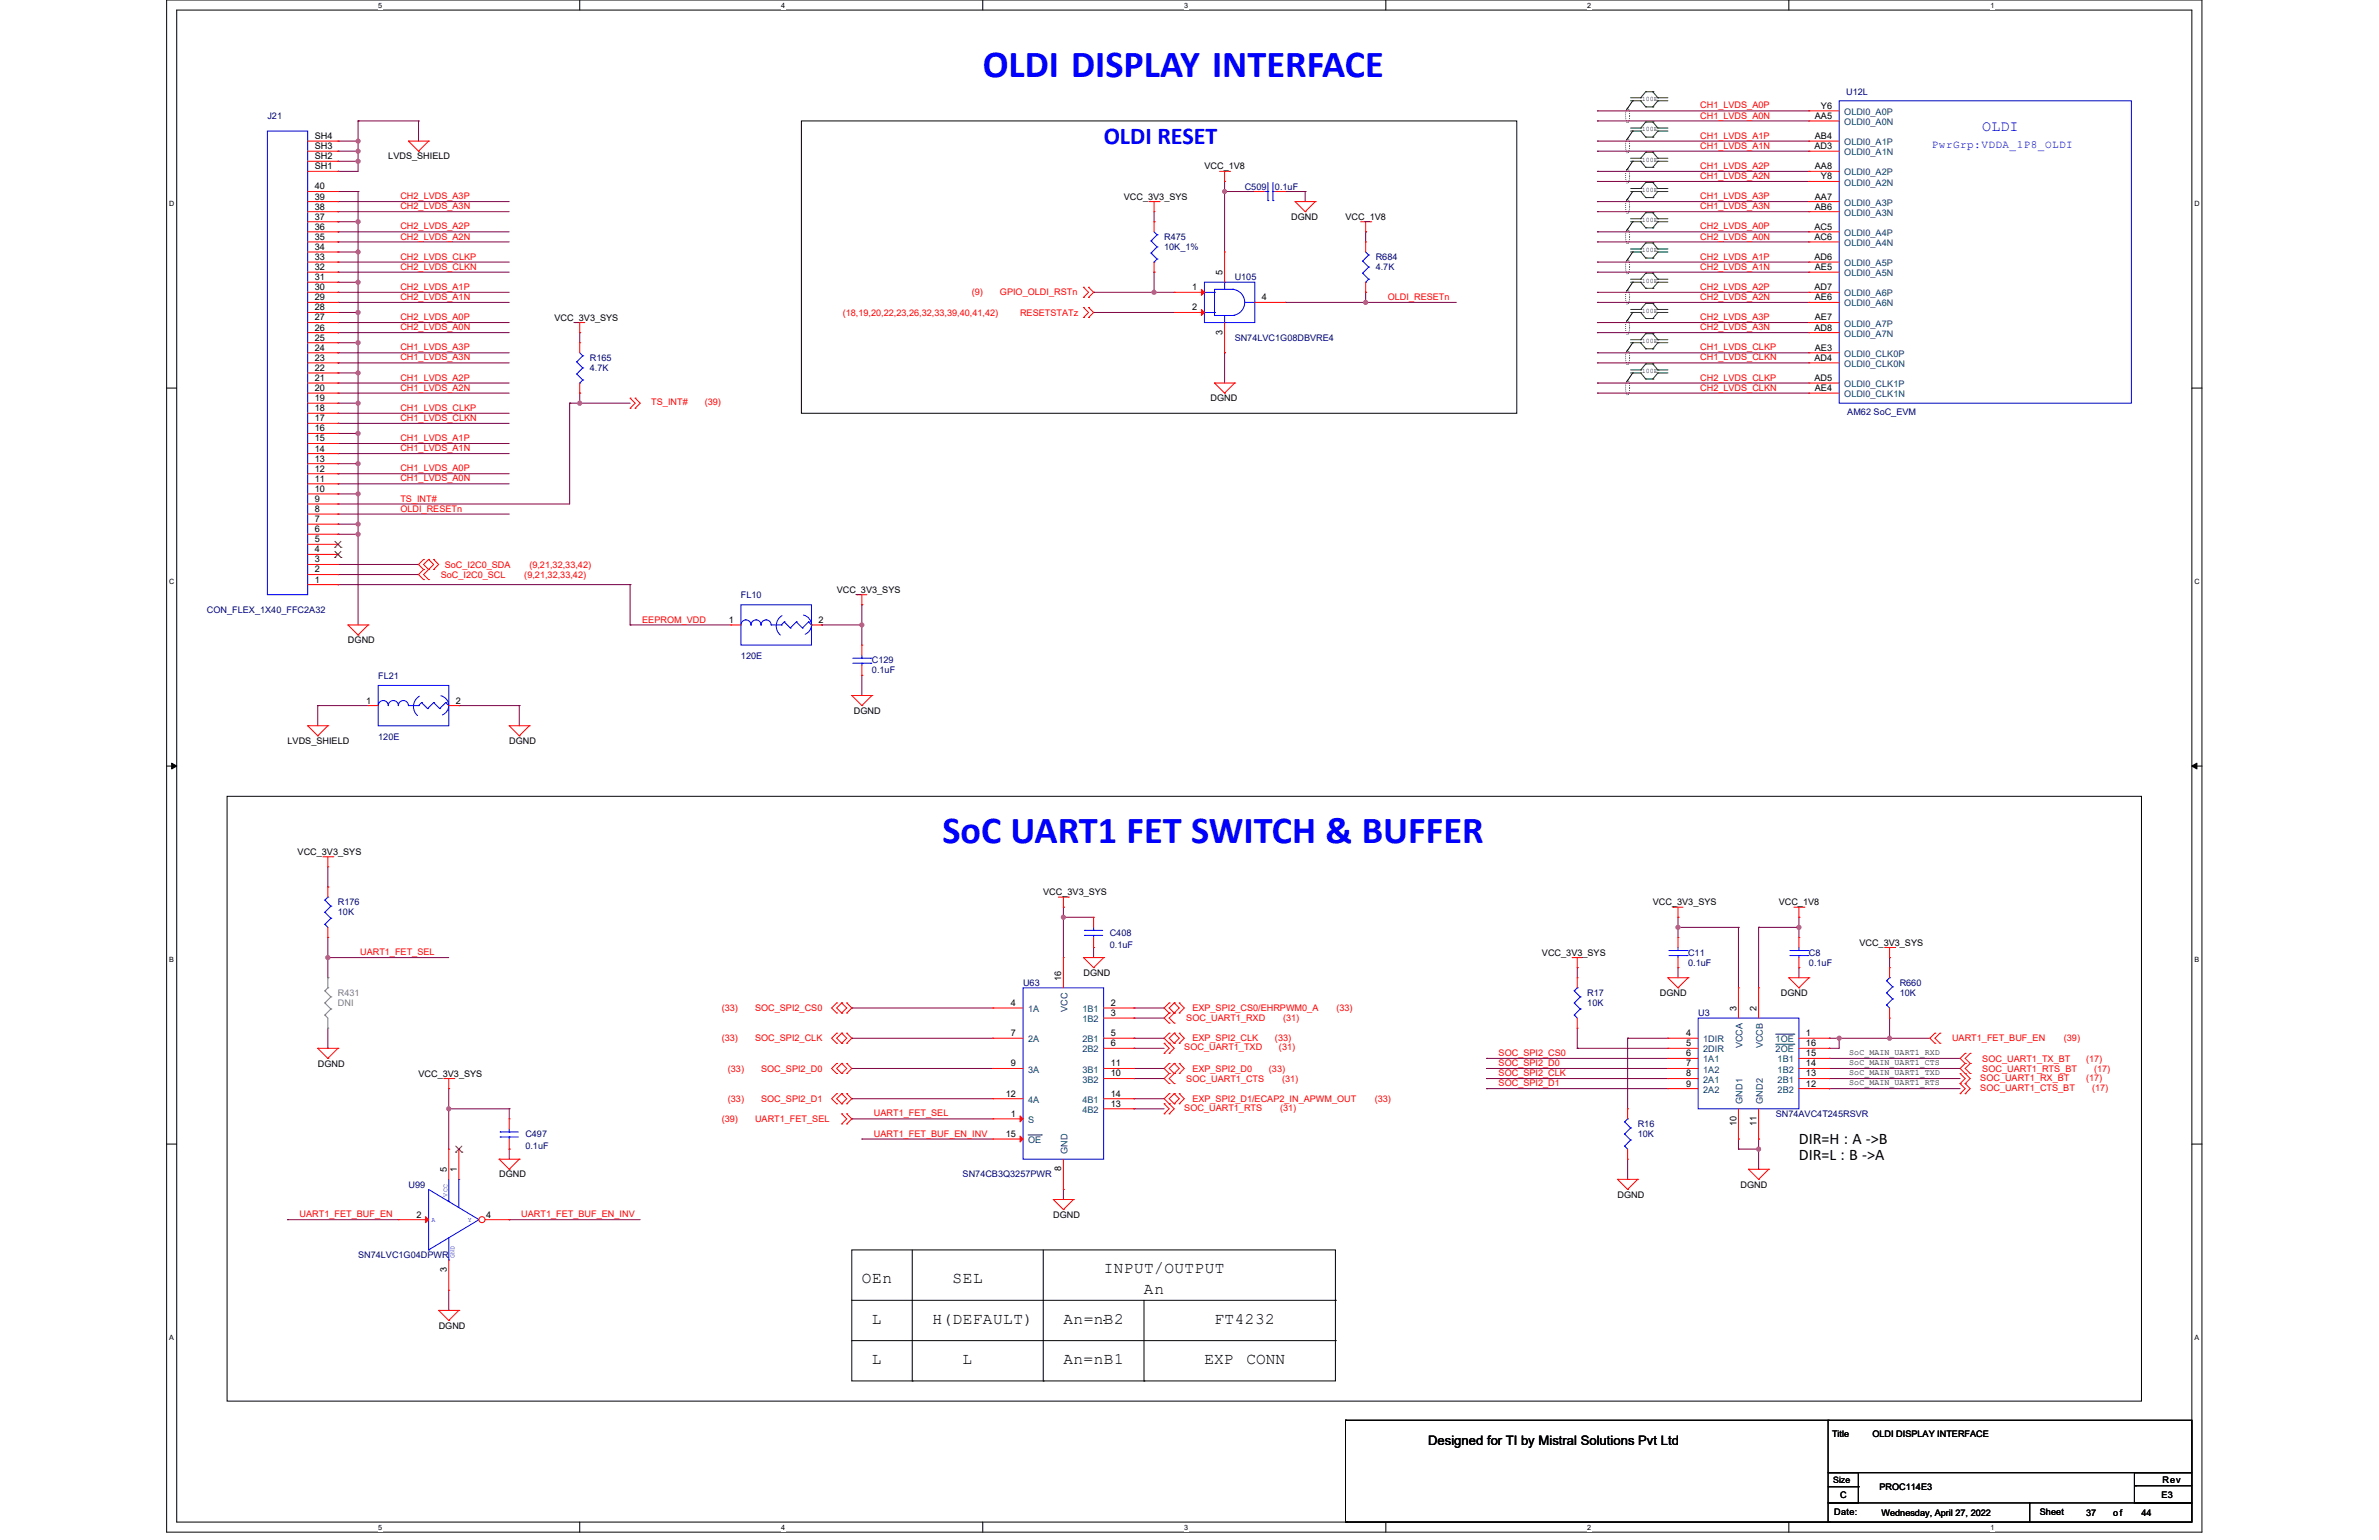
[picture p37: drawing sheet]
<svg xmlns="http://www.w3.org/2000/svg" width="432mm" height="279mm" viewBox="0 0 432 279" stroke-linecap="round" stroke-linejoin="round" font-family="sans-serif">
<defs><g id="words">
<g font-size="6.9" fill="#00f">
<text x="178.4" y="13.9">OLDI DISPLAY INTERFACE</text>
<text x="171.1" y="152.9">SoC UART1 FET SWITCH &amp; BUFFER</text>
</g>
<text font-size="4.4" fill="#00f" x="200.3" y="26.1">OLDI RESET</text>
<g font-size="2.9">
<text x="326.5" y="207.6">DIR=H : A -&gt;B</text>
<text x="326.5" y="210.5">DIR=L : B -&gt;A</text>
<text x="156.4" y="232.9">OEn</text>
<text x="172.9" y="232.9">SEL</text>
<text x="200.3" y="231">INPUT/OUTPUT</text>
<text x="207.6" y="234.7">An</text>
<text x="158.3" y="240.2">L</text>
<text x="169.2" y="240.2">H(DEFAULT)</text>
<text x="193" y="240.2">An=nB2</text>
<text x="220.4" y="240.2">FT4232</text>
<text x="158.3" y="247.5">L</text>
<text x="174.7" y="247.5">L</text>
<text x="193" y="247.5">An=nB1</text>
<text x="218.6" y="247.5">EXP</text>
<text x="226.2" y="247.5">CONN</text>
</g>
<text font-size="2.7" fill="#00f" x="359.8" y="23.7">OLDI</text>
<text font-size="2.4" x="259.2" y="262.2">Designed for TI by Mistral Solutions Pvt Ltd</text>
<text font-size="2" fill="#00f" x="350.7" y="26.9">PwrGrp:VDDA_1P8_OLDI</text>
<g font-size="1.6" fill="#000080">
<text x="335.1" y="17.2">U12L</text>
<text x="48.5" y="21.6">J21</text>
<text x="225.9" y="34.4">C509</text>
<text x="231.4" y="34.4">0.1uF</text>
<text x="211.3" y="43.5">R475</text>
<text x="211.3" y="45.4">10K_1%</text>
<text x="249.7" y="47.2">R684</text>
<text x="224.1" y="50.9">U105</text>
<text x="249.7" y="49">4.7K</text>
<text x="107.1" y="65.5">R165</text>
<text x="224.1" y="61.8">SN74LVC1G08DBVRE4</text>
<text x="107.1" y="67.3">4.7K</text>
<text x="335.3" y="75.4">AM62 SoC_EVM</text>
<text x="37.6" y="111.2">CON_FLEX_1X40_FFC2A32</text>
<text x="134.5" y="108.5">FL10</text>
<text x="134.5" y="119.6">120E</text>
<text x="68.6" y="123.1">FL21</text>
<text x="158.3" y="120.4">C129</text>
<text x="158.3" y="122.2">0.1uF</text>
<text x="68.6" y="134.3">120E</text>
<text x="61.3" y="164.2">R176</text>
<text x="61.3" y="166.1">10K</text>
<text x="201.4" y="169.7">C408</text>
<text x="201.4" y="171.9">0.1uF</text>
<text x="306.4" y="173.4">C11</text>
<text x="328.3" y="173.4">C8</text>
<text x="185.7" y="178.9">U63</text>
<text x="306.4" y="175.2">0.1uF</text>
<text x="328.3" y="175.2">0.1uF</text>
<text x="344.8" y="178.9">R660</text>
<text x="288.1" y="180.7">R17</text>
<text x="288.1" y="182.5">10K</text>
<text x="308.2" y="184.4">U3</text>
<text x="344.8" y="180.7">10K</text>
<text x="322.3" y="202.7">SN74AVC4T245RSVR</text>
<text x="95.4" y="206.3">C497</text>
<text x="95.4" y="208.5">0.1uF</text>
<text x="297.3" y="204.5">R16</text>
<text x="297.3" y="206.3">10K</text>
<text x="74.1" y="215.5">U99</text>
<text x="174.7" y="213.6">SN74CB3Q3257PWR</text>
<text x="65" y="228.3">SN74LVC1G04DPWR</text>
</g>
<g font-size="1.6" fill="#f00">
<text x="308.6" y="19.7">CH1_LVDS_A0P</text>
<text x="308.6" y="21.5">CH1_LVDS_A0N</text>
<text x="308.6" y="25.2">CH1_LVDS_A1P</text>
<text x="308.6" y="27">CH1_LVDS_A1N</text>
<text x="308.6" y="30.7">CH1_LVDS_A2P</text>
<text x="308.6" y="32.5">CH1_LVDS_A2N</text>
<text x="72.7" y="41.6">CH2_LVDS_A2P</text>
<text x="72.7" y="38">CH2_LVDS_A3N</text>
<text x="72.7" y="36.1">CH2_LVDS_A3P</text>
<text x="308.6" y="36.1">CH1_LVDS_A3P</text>
<text x="308.6" y="38">CH1_LVDS_A3N</text>
<text x="308.6" y="41.6">CH2_LVDS_A0P</text>
<text x="72.7" y="47.1">CH2_LVDS_CLKP</text>
<text x="72.7" y="43.5">CH2_LVDS_A2N</text>
<text x="308.6" y="43.5">CH2_LVDS_A0N</text>
<text x="308.6" y="47.1">CH2_LVDS_A1P</text>
<text x="72.7" y="52.6">CH2_LVDS_A1P</text>
<text x="72.7" y="48.9">CH2_LVDS_CLKN</text>
<text x="176.4" y="53.6">(9)</text>
<text x="181.5" y="53.6">GPIO_OLDI_RSTn</text>
<text x="308.6" y="48.9">CH2_LVDS_A1N</text>
<text x="308.6" y="52.6">CH2_LVDS_A2P</text>
<text x="72.7" y="54.4">CH2_LVDS_A1N</text>
<text x="72.7" y="59.9">CH2_LVDS_A0N</text>
<text x="72.7" y="58.1">CH2_LVDS_A0P</text>
<text x="153" y="57.3">(18,19,20,22,23,26,32,33,39,40,41,42)</text>
<text x="185.1" y="57.3">RESETSTATz</text>
<text x="251.9" y="54.4">OLDI_RESETn</text>
<text x="308.6" y="54.4">CH2_LVDS_A2N</text>
<text x="308.6" y="58.1">CH2_LVDS_A3P</text>
<text x="308.6" y="59.9">CH2_LVDS_A3N</text>
<text x="72.7" y="63.6">CH1_LVDS_A3P</text>
<text x="72.7" y="65.4">CH1_LVDS_A3N</text>
<text x="308.6" y="65.4">CH1_LVDS_CLKN</text>
<text x="308.6" y="63.6">CH1_LVDS_CLKP</text>
<text x="72.7" y="70.9">CH1_LVDS_A2N</text>
<text x="72.7" y="69.1">CH1_LVDS_A2P</text>
<text x="308.6" y="69.1">CH2_LVDS_CLKP</text>
<text x="308.6" y="70.9">CH2_LVDS_CLKN</text>
<text x="72.7" y="74.5">CH1_LVDS_CLKP</text>
<text x="72.7" y="76.4">CH1_LVDS_CLKN</text>
<text x="118.2" y="73.5">TS_INT#</text>
<text x="127.9" y="73.5">(39)</text>
<text x="72.7" y="81.9">CH1_LVDS_A1N</text>
<text x="72.7" y="80">CH1_LVDS_A1P</text>
<text x="72.7" y="87.4">CH1_LVDS_A0N</text>
<text x="72.7" y="85.5">CH1_LVDS_A0P</text>
<text x="72.7" y="91">TS_INT#</text>
<text x="72.7" y="92.8">OLDI_RESETn</text>
<text x="80" y="104.8">SoC_I2C0_SCL</text>
<text x="80.7" y="103">SoC_I2C0_SDA</text>
<text x="95.2" y="104.8">(9,21,32,33,42)</text>
<text x="96.1" y="103">(9,21,32,33,42)</text>
<text x="116.6" y="113">EEPROM_VDD</text>
<text x="65.4" y="173.3">UART1_FET_SEL</text>
<text x="131" y="183.5">(33)</text>
<text x="137" y="183.5">SOC_SPI2_CS0</text>
<text x="215.3" y="185.3">SOC_UART1_RXD</text>
<text x="216.4" y="183.5">EXP_SPI2_CS0/EHRPWM0_A</text>
<text x="232.9" y="185.3">(31)</text>
<text x="242.6" y="183.5">(33)</text>
<text x="131" y="188.9">(33)</text>
<text x="137" y="188.9">SOC_SPI2_CLK</text>
<text x="215" y="190.6">SOC_UART1_TXD</text>
<text x="216.4" y="188.9">EXP_SPI2_CLK</text>
<text x="231.4" y="188.9">(33)</text>
<text x="232.1" y="190.6">(31)</text>
<text x="272" y="191.6">SOC_SPI2_CS0</text>
<text x="354.3" y="188.9">UART1_FET_BUF_EN</text>
<text x="374.6" y="188.9">(39)</text>
<text x="132.1" y="194.4">(33)</text>
<text x="138.1" y="194.4">SOC_SPI2_D0</text>
<text x="215.3" y="196.3">SOC_UART1_CTS</text>
<text x="216.4" y="194.4">EXP_SPI2_D0</text>
<text x="230.3" y="194.4">(33)</text>
<text x="232.7" y="196.3">(31)</text>
<text x="272" y="197.1">SOC_SPI2_D1</text>
<text x="272" y="195.2">SOC_SPI2_CLK</text>
<text x="272" y="193.4">SOC_SPI2_D0</text>
<text x="359.4" y="196.1">SOC_UART1_RX_BT</text>
<text x="359.4" y="197.9">SOC_UART1_CTS_BT</text>
<text x="359.8" y="192.6">SOC_UART1_TX_BT</text>
<text x="359.8" y="194.4">SOC_UART1_RTS_BT</text>
<text x="378.6" y="196.1">(17)</text>
<text x="378.6" y="192.6">(17)</text>
<text x="379.7" y="197.9">(17)</text>
<text x="380.1" y="194.4">(17)</text>
<text x="131" y="203.6">(39)</text>
<text x="132.1" y="199.9">(33)</text>
<text x="137" y="203.6">UART1_FET_SEL</text>
<text x="138.1" y="199.9">SOC_SPI2_D1</text>
<text x="158.6" y="202.6">UART1_FET_SEL</text>
<text x="215" y="201.6">SOC_UART1_RTS</text>
<text x="216.4" y="199.9">EXP_SPI2_D1/ECAP2_IN_APWM_OUT</text>
<text x="232.3" y="201.6">(31)</text>
<text x="249.5" y="199.9">(33)</text>
<text x="158.6" y="206.2">UART1_FET_BUF_EN_INV</text>
<text x="54.4" y="220.9">UART1_FET_BUF_EN</text>
<text x="94.6" y="220.9">UART1_FET_BUF_EN_INV</text>
</g>
<g font-size="1.6">
<text x="329.4" y="21.6">AA5</text>
<text x="330.5" y="19.7">Y6</text>
<text x="57.1" y="28.9">SH2</text>
<text x="57.1" y="27.1">SH3</text>
<text x="57.1" y="25.2">SH4</text>
<text x="70.5" y="28.9">LVDS_SHIELD</text>
<text x="329.3" y="27.1">AD3</text>
<text x="329.4" y="25.2">AB4</text>
<text x="57.1" y="34.4">40</text>
<text x="57.1" y="30.7">SH1</text>
<text x="218.6" y="30.7">VCC_1V8</text>
<text x="329.4" y="30.7">AA8</text>
<text x="330.5" y="32.5">Y8</text>
<text x="57.1" y="41.7">36</text>
<text x="57.1" y="39.9">37</text>
<text x="57.1" y="38">38</text>
<text x="57.1" y="36.2">39</text>
<text x="204" y="36.2">VCC_3V3_SYS</text>
<text x="234.3" y="39.9">DGND</text>
<text x="244.2" y="39.9">VCC_1V8</text>
<text x="329.3" y="41.7">AC5</text>
<text x="329.4" y="36.2">AA7</text>
<text x="329.4" y="38">AB6</text>
<text x="57.1" y="47.2">33</text>
<text x="57.1" y="45.3">34</text>
<text x="57.1" y="43.5">35</text>
<text x="329.3" y="47.2">AD6</text>
<text x="329.3" y="43.5">AC6</text>
<text x="57.1" y="52.7">30</text>
<text x="57.1" y="50.8">31</text>
<text x="57.1" y="49">32</text>
<text x="216.4" y="52.7">1</text>
<text x="221.9" y="49.9" transform="rotate(-90 221.9 49.9)">5</text>
<text x="329.3" y="52.7">AD7</text>
<text x="329.4" y="49">AE5</text>
<text x="57.1" y="60">26</text>
<text x="57.1" y="58.1">27</text>
<text x="57.1" y="56.3">28</text>
<text x="57.1" y="54.5">29</text>
<text x="100.7" y="58.2">VCC_3V3_SYS</text>
<text x="216.4" y="56.3">2</text>
<text x="229" y="54.5">4</text>
<text x="329.3" y="60">AD8</text>
<text x="329.4" y="54.5">AE6</text>
<text x="329.4" y="58.1">AE7</text>
<text x="57.1" y="65.5">23</text>
<text x="57.1" y="63.6">24</text>
<text x="57.1" y="61.8">25</text>
<text x="221.9" y="60.7" transform="rotate(-90 221.9 60.7)">3</text>
<text x="329.3" y="65.5">AD4</text>
<text x="329.4" y="63.6">AE3</text>
<text x="57.1" y="70.9">20</text>
<text x="57.1" y="69.1">21</text>
<text x="57.1" y="67.3">22</text>
<text x="329.3" y="69.1">AD5</text>
<text x="329.4" y="70.9">AE4</text>
<text x="57.1" y="76.4">17</text>
<text x="57.1" y="74.6">18</text>
<text x="57.1" y="72.8">19</text>
<text x="219.7" y="72.8">DGND</text>
<text x="57.1" y="83.8">13</text>
<text x="57.1" y="81.9">14</text>
<text x="57.1" y="80.1">15</text>
<text x="57.1" y="78.3">16</text>
<text x="57.1" y="89.2">10</text>
<text x="57.1" y="87.4">11</text>
<text x="57.1" y="85.6">12</text>
<text x="57.1" y="94.7">7</text>
<text x="57.1" y="92.9">8</text>
<text x="57.1" y="91.1">9</text>
<text x="57.1" y="100.2">4</text>
<text x="57.1" y="98.4">5</text>
<text x="57.1" y="96.6">6</text>
<text x="57.1" y="105.7">1</text>
<text x="57.1" y="103.9">2</text>
<text x="57.1" y="102">3</text>
<text x="151.9" y="107.6">VCC_3V3_SYS</text>
<text x="132.3" y="113">1</text>
<text x="148.6" y="113">2</text>
<text x="63.2" y="116.7">DGND</text>
<text x="66.4" y="127.6">1</text>
<text x="82.7" y="127.6">2</text>
<text x="155" y="129.5">DGND</text>
<text x="52.2" y="135">LVDS_SHIELD</text>
<text x="92.4" y="135">DGND</text>
<text x="54" y="155.1">VCC_3V3_SYS</text>
<text x="189.4" y="162.4">VCC_3V3_SYS</text>
<text x="300" y="164.2">VCC_3V3_SYS</text>
<text x="322.9" y="164.2">VCC_1V8</text>
<text x="279.9" y="173.4">VCC_3V3_SYS</text>
<text x="337.5" y="171.6">VCC_3V3_SYS</text>
<text x="192.6" y="177.9" transform="rotate(-90 192.6 177.9)">16</text>
<text x="196.7" y="177.1">DGND</text>
<text x="183.5" y="182.5">4</text>
<text x="201.6" y="182.5">2</text>
<text x="201.6" y="184.3">3</text>
<text x="301.3" y="180.7">DGND</text>
<text x="315.2" y="183.4" transform="rotate(-90 315.2 183.4)">3</text>
<text x="318.8" y="183.4" transform="rotate(-90 318.8 183.4)">2</text>
<text x="323.2" y="180.7">DGND</text>
<text x="183.5" y="188">7</text>
<text x="201.6" y="188">5</text>
<text x="201.6" y="189.8">6</text>
<text x="306" y="188">4</text>
<text x="306" y="189.8">5</text>
<text x="306" y="191.6">6</text>
<text x="327.8" y="188">1</text>
<text x="327.8" y="189.8">16</text>
<text x="327.8" y="191.6">15</text>
<text x="57.7" y="193.5">DGND</text>
<text x="76" y="195.3">VCC_3V3_SYS</text>
<text x="183.5" y="193.5">9</text>
<text x="201.6" y="193.5">11</text>
<text x="201.6" y="195.3">10</text>
<text x="306" y="193.5">7</text>
<text x="306" y="195.3">8</text>
<text x="306" y="197.1">9</text>
<text x="327.8" y="193.5">14</text>
<text x="327.8" y="195.3">13</text>
<text x="327.8" y="197.1">12</text>
<text x="182.6" y="199">12</text>
<text x="183.5" y="202.6">1</text>
<text x="201.6" y="199">14</text>
<text x="201.6" y="200.8">13</text>
<text x="182.6" y="206.3">15</text>
<text x="315.2" y="204.3" transform="rotate(-90 315.2 204.3)">10</text>
<text x="318.8" y="204.3" transform="rotate(-90 318.8 204.3)">11</text>
<text x="81.1" y="212.7" transform="rotate(-90 81.1 212.7)">5</text>
<text x="82.9" y="212.7" transform="rotate(-90 82.9 212.7)">1</text>
<text x="90.6" y="213.6">DGND</text>
<text x="192.6" y="212.5" transform="rotate(-90 192.6 212.5)">8</text>
<text x="315.9" y="215.5">DGND</text>
<text x="75.6" y="220.9">2</text>
<text x="88.2" y="220.9">4</text>
<text x="191.2" y="220.9">DGND</text>
<text x="293.6" y="217.3">DGND</text>
<text x="81.1" y="230.8" transform="rotate(-90 81.1 230.8)">3</text>
<text x="79.6" y="241.1">DGND</text>
<text x="332.5" y="260.6">Title</text>
<text x="339.9" y="260.6">OLDI DISPLAY INTERFACE</text>
<text x="332.7" y="269">Size</text>
<text x="392.5" y="269">Rev</text>
<text x="332.9" y="274.9">Date:</text>
<text x="334" y="271.8">C</text>
<text x="341.1" y="270.3">PROC114E3</text>
<text x="341.5" y="275.1">Wednesday, April 27, 2022</text>
<text x="370.2" y="274.9">Sheet</text>
<text x="378.6" y="275.1">37</text>
<text x="383.6" y="275.1">of</text>
<text x="388.7" y="275.1">44</text>
<text x="392.3" y="271.8">E3</text>
</g>
<g font-size="1.6" fill="#004080">
<text x="334.7" y="20.9">OLDI0_A0P</text>
<text x="334.7" y="22.7">OLDI0_A0N</text>
<text x="334.7" y="26.3">OLDI0_A1P</text>
<text x="334.7" y="28.2">OLDI0_A1N</text>
<text x="334.7" y="33.7">OLDI0_A2N</text>
<text x="334.7" y="31.8">OLDI0_A2P</text>
<text x="334.7" y="37.3">OLDI0_A3P</text>
<text x="334.7" y="39.1">OLDI0_A3N</text>
<text x="334.7" y="42.8">OLDI0_A4P</text>
<text x="334.7" y="44.6">OLDI0_A4N</text>
<text x="334.7" y="48.3">OLDI0_A5P</text>
<text x="334.7" y="53.8">OLDI0_A6P</text>
<text x="334.7" y="50.1">OLDI0_A5N</text>
<text x="334.7" y="55.6">OLDI0_A6N</text>
<text x="334.7" y="59.3">OLDI0_A7P</text>
<text x="334.7" y="61.1">OLDI0_A7N</text>
<text x="334.7" y="64.8">OLDI0_CLK0P</text>
<text x="334.7" y="66.6">OLDI0_CLK0N</text>
<text x="334.7" y="70.2">OLDI0_CLK1P</text>
<text x="334.7" y="72.1">OLDI0_CLK1N</text>
<text x="186.6" y="183.6">1A</text>
<text x="193.8" y="183.6" transform="rotate(-90 193.8 183.6)">VCC</text>
<text x="196.5" y="183.6">1B1</text>
<text x="196.5" y="185.5">1B2</text>
<text x="186.6" y="189.1">2A</text>
<text x="196.5" y="189.1">2B1</text>
<text x="196.5" y="190.9">2B2</text>
<text x="309.1" y="189.1">1DIR</text>
<text x="309.1" y="190.9">2DIR</text>
<text x="316.3" y="190.2" transform="rotate(-90 316.3 190.2)">VCCA</text>
<text x="320" y="190.2" transform="rotate(-90 320 190.2)">VCCB</text>
<text x="322.3" y="189.1">1OE</text>
<text x="322.3" y="190.9">2OE</text>
<text x="186.6" y="194.6">3A</text>
<text x="196.5" y="194.6">3B1</text>
<text x="196.5" y="196.4">3B2</text>
<text x="309.1" y="192.8">1A1</text>
<text x="309.1" y="194.6">1A2</text>
<text x="309.1" y="196.4">2A1</text>
<text x="322.7" y="192.8">1B1</text>
<text x="322.7" y="194.6">1B2</text>
<text x="322.7" y="196.4">2B1</text>
<text x="186.6" y="203.7">S</text>
<text x="186.6" y="200.1">4A</text>
<text x="196.5" y="200.1">4B1</text>
<text x="196.5" y="201.9">4B2</text>
<text x="309.1" y="198.3">2A2</text>
<text x="316.3" y="200.3" transform="rotate(-90 316.3 200.3)">GND1</text>
<text x="320" y="200.3" transform="rotate(-90 320 200.3)">GND2</text>
<text x="322.7" y="198.3">2B2</text>
<text x="186.6" y="207.4">OE</text>
<text x="193.8" y="209.4" transform="rotate(-90 193.8 209.4)">GND</text>
</g>
<g font-size="1.6" fill="#808080">
<text x="61.3" y="180.7">R431</text>
<text x="61.3" y="182.5">DNI</text>
</g>
<g font-size="1.5">
<text x="335.7" y="191.4">SoC_MAIN_UART1_RXD</text>
<text x="335.7" y="195.1">SoC_MAIN_UART1_TXD</text>
<text x="335.7" y="193.2">SoC_MAIN_UART1_CTS</text>
<text x="335.7" y="196.9">SoC_MAIN_UART1_RTS</text>
</g>
<g font-size="1.3">
<text x="68.6" y="1.4">5</text>
<text x="141.8" y="1.4">4</text>
<text x="215" y="1.4">3</text>
<text x="288.1" y="1.4">2</text>
<text x="361.3" y="1.4">1</text>
<text x="30.7" y="37.3">D</text>
<text x="398.3" y="37.3">D</text>
<text x="30.7" y="105.9">C</text>
<text x="398.3" y="105.9">C</text>
<text x="30.7" y="174.5">B</text>
<text x="398.3" y="174.5">B</text>
<text x="30.7" y="243">A</text>
<text x="398.3" y="243">A</text>
<text x="68.6" y="277.5">5</text>
<text x="141.8" y="277.5">4</text>
<text x="215" y="277.5">3</text>
<text x="288.1" y="277.5">2</text>
<text x="361.3" y="277.5">1</text>
</g>
<g font-size="1.2">
<text x="298" y="18.4">100E</text>
<text x="298" y="23.8">100E</text>
<text x="298" y="29.3">100E</text>
<text x="298" y="34.8">100E</text>
<text x="298" y="40.3">100E</text>
<text x="298" y="45.8">100E</text>
<text x="298" y="51.3">100E</text>
<text x="298" y="56.8">100E</text>
<text x="298" y="62.2">100E</text>
<text x="298" y="67.7">100E</text>
</g>
<g font-size="1.2" fill="#00f">
<text x="78.3" y="221.7">A</text>
<text x="81.2" y="217.1" transform="rotate(-90 81.2 217.1)">VCC</text>
<text x="84.9" y="221.7">Y</text>
<text x="82.5" y="228.2" transform="rotate(-90 82.5 228.2)">GND</text>
</g>
</g></defs>
<path d="M30.2 0h369.5v278h-369.5zM32.1 1.8h365.7v274.3h-365.7z" fill="none" stroke="#000" stroke-width=".18"/>
<g fill="#fff">
<path d="M68.7 .2h.7v1.4h-.7z"/>
<path d="M68.7 276.3h.7v1.5h-.7z"/>
</g>
<path d="M105.2 0v1.8M105.2 276.1v1.9" fill="none" stroke="#000" stroke-width=".18"/>
<g fill="#fff">
<path d="M141.8 .2h.7v1.4h-.7z"/>
<path d="M141.8 276.3h.7v1.5h-.7z"/>
</g>
<path d="M178.4 0v1.8M178.4 276.1v1.9" fill="none" stroke="#000" stroke-width=".18"/>
<g fill="#fff">
<path d="M215 .2h.7v1.4h-.7z"/>
<path d="M215 276.3h.7v1.5h-.7z"/>
</g>
<path d="M251.5 0v1.8M251.5 276.1v1.9" fill="none" stroke="#000" stroke-width=".18"/>
<g fill="#fff">
<path d="M288.1 .2h.7v1.4h-.7z"/>
<path d="M288.1 276.3h.7v1.5h-.7z"/>
</g>
<path d="M324.7 0v1.8M324.7 276.1v1.9" fill="none" stroke="#000" stroke-width=".18"/>
<g fill="#fff">
<path d="M361.3 .2h.7v1.4h-.7z"/>
<path d="M361.3 276.3h.7v1.5h-.7z"/>
<path d="M30.7 36.1h1v1.5h-1z"/>
<path d="M398.3 36.1h.9v1.5h-.9z"/>
<path d="M30.7 104.7h1v1.5h-1z"/>
<path d="M398.3 104.7h.9v1.5h-.9z"/>
</g>
<path d="M30.2 70.4h1.9M397.8 70.4h1.9" fill="none" stroke="#000" stroke-width=".18"/>
<g fill="#fff">
<path d="M30.7 173.3h.9v1.4h-.9z"/>
<path d="M398.3 173.3h.9v1.4h-.9z"/>
</g>
<path d="M30.2 139h1.9M31.2 138.5l.9 .5-.9 .5zM397.8 139l.9-.5v1zM397.8 139h1.9" fill="none" stroke="#000" stroke-width=".18"/>
<path d="M31.2 138.5l.9 .5-.9 .5zM397.8 139l.9-.5v1z" fill="#000"/>
<g fill="#fff">
<path d="M30.7 241.9h.9v1.4h-.9z"/>
<path d="M398.3 241.9h.9v1.4h-.9z"/>
</g>
<g fill="none" stroke="#000" stroke-width=".18">
<path d="M296.3 18.3h.1M296.3 18.3l-1.1 1.6M145.5 21.9h129.8v53.1h-129.8zM296.3 23.8h.1M296.3 29.3h.1M296.3 34.7h.1M296.3 23.8l-1.1 1.6M296.3 29.3l-1.1 1.6M296.3 34.7l-1.1 1.7M296.3 40.2h.1M296.3 45.7h.1M296.3 51.2h.1"/>
<path d="M296.3 56.7h.1M296.3 40.2l-1.1 1.7M296.3 45.7l-1.1 1.7M296.3 51.2l-1.1 1.7M296.3 56.7l-1.1 1.6M296.3 62.2h.1M296.3 67.7h.1M296.3 62.2l-1.1 1.6M296.3 67.7l-1.1 1.6M41.2 144.5h347.5v109.7h-347.5zM30.2 207.6h1.9M397.8 207.6h1.9"/>
<path d="M154.6 226.8h87.8v23.7h-87.8zM154.6 235.9h87.8M165.6 226.8v23.7M189.4 226.8v23.7M200.3 239.6h.1M207.6 235.9v14.6M242.4 235.9h.1M154.6 243.2h87.8M165.6 250.5h.1M189.4 250.5h.1M207.6 250.5h.1M242.4 243.2h.1"/>
</g>
<g fill="none" stroke="#008000" stroke-width=".18">
<path d="M296 18.3h1.8M296 17.7h1.8M297.8 18.3h.1M297.8 17.7h.1M297.8 18.3l.9 1.1M298.7 19.4h.1M298.7 16.6h.1M298.7 16.6h1.3M298.7 16.6l-.9 1.1M298.7 19.4h1.3M300 19.4h.1M300 16.6h.1"/>
<path d="M300 16.6l.9 1.1M300.9 18.3h.1M300.9 17.7h.1M300.9 18.3l-.9 1.1M300.9 18.3h1.8M300.9 17.7h1.8M296 23.8h1.8M296 23.2h1.8M296 29.3h1.8M296 28.7h1.8M296 34.7h1.8M296 34.2h1.8"/>
<path d="M296 39.7h1.8M297.8 23.8h.1M297.8 23.2h.1M297.8 29.3h.1M297.8 28.7h.1M297.8 34.7h.1M297.8 34.2h.1M297.8 39.7h.1M297.8 23.8l.9 1.1M297.8 29.3l.9 1.1M297.8 34.7l.9 1.1M298.7 24.9h.1"/>
<path d="M298.7 22.1h.1M298.7 30.4h.1M298.7 27.6h.1M298.7 35.8h.1M298.7 33.1h.1M298.7 38.6h.1M298.7 22.1h1.3M298.7 22.1l-.9 1.1M298.7 24.9h1.3M298.7 27.6h1.3M298.7 27.6l-.9 1.1M298.7 30.4h1.3"/>
<path d="M298.7 33.1h1.3M298.7 33.1l-.9 1.1M298.7 35.8h1.3M298.7 38.6h1.3M298.7 38.6l-.9 1.1M300 24.9h.1M300 22.1h.1M300 30.4h.1M300 27.6h.1M300 35.8h.1M300 33.1h.1M300 38.6h.1"/>
<path d="M300 22.1l.9 1.1M300 27.6l.9 1.1M300 33.1l.9 1.1M300 38.6l.9 1.1M300.9 23.8h.1M300.9 23.2h.1M300.9 29.3h.1M300.9 28.7h.1M300.9 34.7h.1M300.9 34.2h.1M300.9 39.7h.1M300.9 23.8l-.9 1.1"/>
<path d="M300.9 23.8h1.8M300.9 23.2h1.8M300.9 29.3l-.9 1.1M300.9 29.3h1.8M300.9 28.7h1.8M300.9 34.7l-.9 1.1M300.9 34.7h1.8M300.9 34.2h1.8M300.9 39.7h1.8M296 40.2h1.8M296 45.7h1.8M296 45.2h1.8"/>
<path d="M296 51.2h1.8M296 50.7h1.8M296 56.7h1.8M296 56.1h1.8M297.8 40.2h.1M297.8 45.7h.1M297.8 45.2h.1M297.8 51.2h.1M297.8 50.7h.1M297.8 56.7h.1M297.8 56.1h.1M297.8 40.2l.9 1.1"/>
<path d="M297.8 45.7l.9 1.1M297.8 51.2l.9 1.1M297.8 56.7l.9 1.1M298.7 41.3h.1M298.7 46.8h.1M298.7 44.1h.1M298.7 52.3h.1M298.7 49.6h.1M298.7 57.8h.1M298.7 55h.1M298.7 41.3h1.3M298.7 44.1h1.3"/>
<path d="M298.7 44.1l-.9 1.1M298.7 46.8h1.3M298.7 49.6h1.3M298.7 49.6l-.9 1.1M298.7 52.3h1.3M298.7 55h1.3M298.7 55l-.9 1.1M298.7 57.8h1.3M300 41.3h.1M300 46.8h.1M300 44.1h.1M300 52.3h.1"/>
<path d="M300 49.6h.1M300 57.8h.1M300 55h.1M300 44.1l.9 1.1M300 49.6l.9 1.1M300 55l.9 1.1M300.9 40.2h.1M300.9 45.7h.1M300.9 45.2h.1M300.9 51.2h.1M300.9 50.7h.1M300.9 56.7h.1"/>
<path d="M300.9 56.1h.1M300.9 40.2l-.9 1.1M300.9 40.2h1.8M300.9 45.7l-.9 1.1M300.9 45.7h1.8M300.9 45.2h1.8M300.9 51.2l-.9 1.1M300.9 51.2h1.8M300.9 50.7h1.8M300.9 56.7l-.9 1.1M300.9 56.7h1.8M300.9 56.1h1.8"/>
<path d="M296 62.2h1.8M296 61.6h1.8M296 67.7h1.8M296 67.1h1.8M297.8 62.2h.1M297.8 61.6h.1M297.8 67.7h.1M297.8 67.1h.1M297.8 62.2l.9 1.1M297.8 67.7l.9 1.1M298.7 63.3h.1M298.7 60.5h.1"/>
<path d="M298.7 68.8h.1M298.7 66h.1M298.7 60.5h1.3M298.7 60.5l-.9 1.1M298.7 63.3h1.3M298.7 66h1.3M298.7 66l-.9 1.1M298.7 68.8h1.3M300 63.3h.1M300 60.5h.1M300 68.8h.1M300 66h.1"/>
<path d="M300 60.5l.9 1.1M300 66l.9 1.1M300.9 62.2h.1M300.9 61.6h.1M300.9 67.7h.1M300.9 67.1h.1M300.9 62.2l-.9 1.1M300.9 62.2h1.8M300.9 61.6h1.8M300.9 67.7l-.9 1.1M300.9 67.7h1.8M300.9 67.1h1.8"/>
</g>
<path d="M295.3 19.7l.1-.1a2.73 2.73 0 0 1 0 2.7 2.82 2.82 0 0 1-.1-2.6zM295.3 25.2l.1-.1a2.73 2.73 0 0 1 0 2.7 2.82 2.82 0 0 1-.1-2.6zM295.3 30.7l.1-.2a2.73 2.73 0 0 1 0 2.8 2.82 2.82 0 0 1-.1-2.6zM295.3 36.1l.1-.1a2.73 2.73 0 0 1 0 2.8 2.82 2.82 0 0 1-.1-2.7zM295.3 41.6l.1-.1a2.73 2.73 0 0 1 0 2.8 2.82 2.82 0 0 1-.1-2.7zM295.3 47.1l.1-.1a2.73 2.73 0 0 1 0 2.7 2.82 2.82 0 0 1-.1-2.6zM295.3 52.6l.1-.1a2.73 2.73 0 0 1 0 2.7 2.82 2.82 0 0 1-.1-2.6zM295.3 58.1l.1-.1a2.73 2.73 0 0 1 0 2.7 2.82 2.82 0 0 1-.1-2.6zM295.3 63.6l.1-.1a2.73 2.73 0 0 1 0 2.7 2.82 2.82 0 0 1-.1-2.6zM295.3 69.1l.1-.2a2.73 2.73 0 0 1 0 2.8 2.82 2.82 0 0 1-.1-2.6z" fill="none" stroke="#000" stroke-width=".18" stroke-dasharray="0 .4"/>
<g fill="none" stroke="#800040" stroke-width=".18">
<path d="M193 166.4h.1M193 166.4v7.3M193 166.4h5.5M198.5 171.9h.1M198.5 171.9v1.8M154.6 199.3h.1M154.6 188.4h.1M154.6 193.9h.1M154.6 182.9h.1M154.6 199.3h25.6M154.6 193.9h25.6M154.6 188.4h25.6"/>
<path d="M154.6 182.9h25.6M205.8 199.3h.1M205.8 193.9h.1M205.8 188.4h.1M205.8 182.9h.1M205.8 199.3h5.5M205.8 193.9h5.5M205.8 188.4h5.5M205.8 182.9h5.5"/>
</g>
<circle cx="193" cy="166.4" r=".37" fill="#f0f"/>
<circle cx="193" cy="166.4" r=".37" fill="none" stroke="#f0f" stroke-width=".18"/>
<g fill="none" stroke="#800040" stroke-width=".18">
<path d="M59.5 177.4h.1M59.5 173.7h.1M59.5 173.7v3.7M59.5 173.7h22M193 164.6h.1M193 164.6v1.8M59.5 190.2h.1M59.5 186.5v3.7M205.8 184.7h.1M205.8 190.2h.1M205.8 195.7h.1M205.8 184.7h5.5"/>
<path d="M205.8 190.2h5.5M205.8 195.7h5.5M193 215.8h.1M193 215.8v1.8M205.8 201.2h.1M205.8 201.2h5.5"/>
</g>
<circle cx="59.5" cy="173.7" r=".37" fill="#f0f"/>
<circle cx="59.5" cy="173.7" r=".37" fill="none" stroke="#f0f" stroke-width=".18"/>
<path d="M59.5 157.3v3.6M59.5 160.9h.1M59.5 173.7h.1M59.5 170.1v3.6M304.6 166.4h.1M304.6 168.2h.1M304.6 166.4v1.8M304.6 168.2h10.9" fill="none" stroke="#800040" stroke-width=".18"/>
<circle cx="304.6" cy="168.2" r=".37" fill="#f0f"/>
<circle cx="304.6" cy="168.2" r=".37" fill="none" stroke="#f0f" stroke-width=".18"/>
<g fill="none" stroke="#800040" stroke-width=".18">
<path d="M304.6 168.2h.1M304.6 175.6h.1M304.6 168.2v1.9M304.6 175.6v1.8M315.5 168.2h.1M315.5 168.2v11M315.5 208.5h.1M315.5 206.7h.1M315.5 206.7v1.8M315.5 208.5h3.7M319.2 206.7h.1M319.2 212.1h.1"/>
<path d="M319.2 206.7v5.4"/>
</g>
<circle cx="319.2" cy="208.5" r=".37" fill="#f0f"/>
<circle cx="319.2" cy="208.5" r=".37" fill="none" stroke="#f0f" stroke-width=".18"/>
<path d="M326.5 166.4h.1M326.5 166.4v1.8" fill="none" stroke="#800040" stroke-width=".18"/>
<circle cx="326.5" cy="168.2" r=".37" fill="#f0f"/>
<circle cx="326.5" cy="168.2" r=".37" fill="none" stroke="#f0f" stroke-width=".18"/>
<g fill="none" stroke="#800040" stroke-width=".18">
<path d="M286.3 175.6h.1M286.3 175.6v1.8M319.2 168.2h.1M319.2 168.2h7.3M319.2 168.2v11M326.5 175.6h.1M326.5 168.2h.1M326.5 168.2v1.9M326.5 175.6v1.8M269.8 192h.1M269.8 197.5h.1M269.8 192h32.9"/>
<path d="M269.8 197.5h32.9M286.3 190.2h.1M286.3 186.5v3.7M286.3 190.2h16.4M295.4 188.4h.1M295.4 188.4v12.8M295.4 188.4h7.3M332 188.4h.1M332 188.4h1.8M154.6 203h.1M154.6 203h25.6M295.4 214h.1"/>
<path d="M295.4 210.3v3.7"/>
</g>
<circle cx="333.8" cy="188.4" r=".37" fill="#f0f"/>
<circle cx="333.8" cy="188.4" r=".37" fill="none" stroke="#f0f" stroke-width=".18"/>
<g fill="none" stroke="#800040" stroke-width=".18">
<path d="M81.5 197.5v3.7M332 190.2h.1M333.8 188.4h.1M333.8 188.4v1.8h-1.8M333.8 188.4h9.2M81.5 201.2h.1M81.5 201.2h10.9M92.4 208.5h.1M92.4 201.2h.1M92.4 201.2v1.8M92.4 208.5v1.8M81.5 237.7h.1"/>
<path d="M81.5 234.1v3.6"/>
</g>
<circle cx="81.4" cy="201.2" r=".37" fill="#f0f"/>
<circle cx="81.4" cy="201.2" r=".37" fill="none" stroke="#f0f" stroke-width=".18"/>
<g fill="none" stroke="#800040" stroke-width=".18">
<path d="M343 173.7h.1M343 173.7v1.9M343 188.4h.1M343 184.7v3.7M343 188.4h7.3M81.5 201.2h.1M81.5 201.2v7.3M156.4 206.7h.1M156.4 206.7h23.8M52.2 221.3h.1M52.2 221.3h20.1M92.4 221.3h.1"/>
<path d="M92.4 221.3h23.8"/>
</g>
<circle cx="343" cy="188.4" r=".37" fill="#f0f"/>
<circle cx="343" cy="188.4" r=".37" fill="none" stroke="#f0f" stroke-width=".18"/>
<path d="M61.3 25.6h.1M61.3 31.1h.1M61.3 27.4h.1M61.3 25.6h3.7M61.3 31.1h3.7M65 25.6h.1M65 25.6v1.8h-3.7M103.4 73.2h.1M103.4 73.2v18.2" fill="none" stroke="#800040" stroke-width=".18"/>
<circle cx="65" cy="27.4" r=".37" fill="#f0f"/>
<circle cx="65" cy="27.4" r=".37" fill="none" stroke="#f0f" stroke-width=".18"/>
<path d="M61.3 29.3h.1M65 27.4h.1M65 27.4v1.9h-3.7" fill="none" stroke="#800040" stroke-width=".18"/>
<circle cx="65" cy="29.3" r=".37" fill="#f0f"/>
<circle cx="65" cy="29.3" r=".37" fill="none" stroke="#f0f" stroke-width=".18"/>
<path d="M65 29.3h.1M65 21.9h.1M65 21.9v3.7M65 29.3v1.8M57.7 128h.1M57.7 128h9.1M57.7 128v3.7" fill="none" stroke="#800040" stroke-width=".18"/>
<circle cx="65" cy="25.6" r=".37" fill="#f0f"/>
<circle cx="65" cy="25.6" r=".37" fill="none" stroke="#f0f" stroke-width=".18"/>
<g fill="none" stroke="#800040" stroke-width=".18">
<path d="M65 21.9h.1M65 21.9h11M76 21.9h.1M76 21.9v3.7M222.3 34.7h.1M222.3 32.9h.1M222.3 34.7h5.5M222.3 32.9v1.8M198.5 56.7h.1M198.5 53h.1M198.5 53h14.6M198.5 56.7h14.6"/>
<path d="M209.5 53h.1M83.3 128h.1M83.3 128h11"/>
</g>
<circle cx="209.5" cy="53" r=".37" fill="#f0f"/>
<circle cx="209.5" cy="53" r=".37" fill="none" stroke="#f0f" stroke-width=".18"/>
<path d="M222.3 34.7h.1M222.3 34.7v11M209.5 49.4h.1M209.5 49.4v3.6M233.2 54.9h.1M233.2 54.9h14.7M222.3 64h.1M222.3 64v5.5" fill="none" stroke="#800040" stroke-width=".18"/>
<circle cx="222.3" cy="34.7" r=".37" fill="#f0f"/>
<circle cx="222.3" cy="34.7" r=".37" fill="none" stroke="#f0f" stroke-width=".18"/>
<path d="M236.9 34.7h.1M236.9 34.7v1.9M247.9 53h.1M247.9 42.1h.1M247.9 54.9h.1M247.9 42.1v1.8M247.9 53v1.9M247.9 54.9h16.4" fill="none" stroke="#800040" stroke-width=".18"/>
<circle cx="247.9" cy="54.9" r=".37" fill="#f0f"/>
<circle cx="247.9" cy="54.9" r=".37" fill="none" stroke="#f0f" stroke-width=".18"/>
<path d="M233.2 34.7h.1M233.2 34.7h3.7M61.3 96.9h.1M61.3 96.9h3.7M65 96.9h.1M65 96.9v16.5" fill="none" stroke="#800040" stroke-width=".18"/>
<circle cx="65" cy="96.9" r=".37" fill="#f0f"/>
<circle cx="65" cy="96.9" r=".37" fill="none" stroke="#f0f" stroke-width=".18"/>
<g fill="none" stroke="#800040" stroke-width=".18">
<path d="M103.4 73.2h.1M103.4 73.2h11M105.2 71.3h.1M105.2 60.4h.1M105.2 73.2h.1M105.2 60.4v1.8M105.2 71.3v1.9M61.3 106.1h.1M61.3 102.4h.1M61.3 104.2h.1M61.3 106.1h53.1M61.3 102.4h14.7"/>
<path d="M61.3 104.2h14.7"/>
</g>
<circle cx="105.2" cy="73.1" r=".37" fill="#f0f"/>
<circle cx="105.2" cy="73.1" r=".37" fill="none" stroke="#f0f" stroke-width=".18"/>
<g fill="none" stroke="#800040" stroke-width=".18">
<path d="M289.9 20.1h.1M289.9 21.9h.1M289.9 25.6h.1M289.9 27.4h.1M289.9 31.1h.1M289.9 32.9h.1M289.9 36.6h.1M289.9 38.4h.1M289.9 20.1h38.4M289.9 21.9h38.4M289.9 25.6h38.4M289.9 27.4h38.4"/>
<path d="M289.9 31.1h38.4M289.9 32.9h38.4M289.9 36.6h38.4M289.9 38.4h38.4M289.9 42.1h.1M289.9 43.9h.1M289.9 47.5h.1M289.9 49.4h.1M289.9 53h.1M289.9 54.9h.1M289.9 58.5h.1M289.9 42.1h38.4"/>
<path d="M289.9 43.9h38.4M289.9 47.5h38.4M289.9 49.4h38.4M289.9 53h38.4M289.9 54.9h38.4M289.9 58.5h38.4M289.9 60.4h.1M289.9 65.8h.1M289.9 64h.1M289.9 69.5h.1M289.9 71.3h.1M289.9 60.4h38.4"/>
<path d="M289.9 65.8h38.4M289.9 64h38.4M289.9 69.5h38.4M289.9 71.3h38.4M61.3 95.1h.1M61.3 95.1h3.7M65 95.1h.1M65 95.1v1.8M94.3 128h.1M94.3 128v3.7"/>
</g>
<circle cx="65" cy="95.1" r=".37" fill="#f0f"/>
<circle cx="65" cy="95.1" r=".37" fill="none" stroke="#f0f" stroke-width=".18"/>
<path d="M61.3 89.6h.1M61.3 89.6h3.7M65 89.6h.1M65 84.1h.1M65 84.1v11" fill="none" stroke="#800040" stroke-width=".18"/>
<circle cx="65" cy="89.6" r=".37" fill="#f0f"/>
<circle cx="65" cy="89.6" r=".37" fill="none" stroke="#f0f" stroke-width=".18"/>
<circle cx="65" cy="84.1" r=".37" fill="#f0f"/>
<circle cx="65" cy="84.1" r=".37" fill="none" stroke="#f0f" stroke-width=".18"/>
<path d="M61.3 78.6h.1M61.3 78.6h3.7M65 78.6h.1M65 78.6v5.5h-3.7M61.3 84.1h.1" fill="none" stroke="#800040" stroke-width=".18"/>
<circle cx="65" cy="78.6" r=".37" fill="#f0f"/>
<circle cx="65" cy="78.6" r=".37" fill="none" stroke="#f0f" stroke-width=".18"/>
<path d="M61.3 73.2h.1M61.3 73.2h3.7M65 73.2h.1M65 67.7h.1M65 67.7v10.9" fill="none" stroke="#800040" stroke-width=".18"/>
<circle cx="65" cy="73.1" r=".37" fill="#f0f"/>
<circle cx="65" cy="73.1" r=".37" fill="none" stroke="#f0f" stroke-width=".18"/>
<circle cx="65" cy="67.7" r=".37" fill="#f0f"/>
<circle cx="65" cy="67.7" r=".37" fill="none" stroke="#f0f" stroke-width=".18"/>
<path d="M61.3 67.7h.1M61.3 62.2h.1M61.3 62.2h3.7M65 62.2h.1M65 62.2v5.5h-3.7" fill="none" stroke="#800040" stroke-width=".18"/>
<circle cx="65" cy="62.2" r=".37" fill="#f0f"/>
<circle cx="65" cy="62.2" r=".37" fill="none" stroke="#f0f" stroke-width=".18"/>
<path d="M61.3 56.7h.1M61.3 56.7h3.7M65 56.7h.1M65 51.2h.1M65 51.2v11" fill="none" stroke="#800040" stroke-width=".18"/>
<circle cx="65" cy="56.7" r=".37" fill="#f0f"/>
<circle cx="65" cy="56.7" r=".37" fill="none" stroke="#f0f" stroke-width=".18"/>
<circle cx="65" cy="51.2" r=".37" fill="#f0f"/>
<circle cx="65" cy="51.2" r=".37" fill="none" stroke="#f0f" stroke-width=".18"/>
<path d="M61.3 51.2h.1M65 45.7h.1M65 45.7v5.5h-3.7" fill="none" stroke="#800040" stroke-width=".18"/>
<circle cx="65" cy="45.7" r=".37" fill="#f0f"/>
<circle cx="65" cy="45.7" r=".37" fill="none" stroke="#f0f" stroke-width=".18"/>
<g fill="none" stroke="#800040" stroke-width=".18">
<path d="M61.3 34.7h.1M61.3 34.7h3.7M65 34.7h.1M65 34.7v11h-3.7M61.3 45.7h.1M61.3 40.2h.1M61.3 40.2h3.7M65 40.2h.1M61.3 75h.1M61.3 76.8h.1M61.3 64h.1M61.3 71.3h.1"/>
<path d="M61.3 69.5h.1M61.3 65.8h.1M61.3 75h31.1M61.3 76.8h31.1M61.3 64h31.1M61.3 71.3h31.1M61.3 69.5h31.1M61.3 65.8h31.1M61.3 87.8h.1M61.3 86h.1M61.3 82.3h.1M61.3 80.5h.1"/>
<path d="M61.3 91.4h.1M61.3 93.3h.1M61.3 87.8h31.1M61.3 86h31.1M61.3 82.3h31.1M61.3 80.5h31.1M61.3 91.4h42.1M61.3 93.3h31.1"/>
</g>
<circle cx="65" cy="40.2" r=".37" fill="#f0f"/>
<circle cx="65" cy="40.2" r=".37" fill="none" stroke="#f0f" stroke-width=".18"/>
<g fill="none" stroke="#800040" stroke-width=".18">
<path d="M61.3 38.4h.1M61.3 36.6h.1M61.3 38.4h31.1M61.3 36.6h31.1M61.3 42.1h.1M61.3 54.9h.1M61.3 53h.1M61.3 58.5h.1M61.3 49.4h.1M61.3 47.5h.1M61.3 43.9h.1M61.3 42.1h31.1"/>
<path d="M61.3 54.9h31.1M61.3 53h31.1M61.3 58.5h31.1M61.3 49.4h31.1M61.3 47.5h31.1M61.3 43.9h31.1M61.3 60.4h.1M61.3 60.4h31.1M149.1 113.4h.1M149.1 113.4h7.3M269.8 195.7h.1M269.8 193.9h.1"/>
<path d="M269.8 193.9h32.9M269.8 195.7h32.9M332 192h.1M332 193.9h.1M332 195.7h.1M332 197.5h.1M332 192h23.8M332 193.9h23.8M332 195.7h23.8M332 197.5h23.8"/>
</g>
<circle cx="156.4" cy="113.4" r=".37" fill="#f0f"/>
<circle cx="156.4" cy="113.4" r=".37" fill="none" stroke="#f0f" stroke-width=".18"/>
<path d="M209.5 38.4v1.8M209.5 40.2h.1M114.4 106.1h.1M114.4 113.4h.1M114.4 106.1v7.3M114.4 113.4h18.3M156.4 109.7h.1M156.4 113.4h.1M156.4 109.7v7.3M156.4 122.5h.1M156.4 122.5v3.7" fill="none" stroke="#800040" stroke-width=".18"/>
<g fill="none" stroke="#f00" stroke-width=".18">
<path d="M74.1 25.6h.1M74.1 25.6h3.7M74.1 25.6l1.9 1.8M76 27.4h.1M77.8 25.6h.1M77.8 25.6l-1.8 1.8M208.6 36.6h1.8M209.5 38.4h.1M209.5 36.6v1.8M210.4 36.6h.1M221.4 31.1h1.8M222.3 32.9h.1"/>
<path d="M222.3 31.1v1.8M223.2 31.1h.1M235.1 36.6h.1M235.1 36.6h3.6M235.1 36.6l1.8 1.8M236.9 38.4h.1M238.7 36.6h.1M238.7 36.6l-1.8 1.8M104.3 58.5h.1M104.3 58.5h1.8M105.2 58.5v1.9M196.7 57.6h.1"/>
<path d="M196.7 55.8h.1M196.7 53.9h.1M196.7 52.1h.1M196.7 55.8l.9 .9-.9 .9M196.7 52.1l.9 .9-.9 .9M197.6 55.8h.1M197.6 57.6h.1M197.6 52.1h.1M197.6 53.9h.1M197.6 55.8l.9 .9-.9 .9M197.6 52.1l.9 .9-.9 .9M247 40.2h1.8"/>
<path d="M247.9 42.1h.1M247.9 40.2v1.9M248.8 40.2h.1M105.2 60.4h.1M114.4 72.2h.1M114.4 74.1h.1M114.4 72.2l.9 1-.9 .9M115.3 72.2h.1M115.3 74.1h.1M115.3 72.2l.9 1-.9 .9M220.4 69.5h.1M220.4 69.5h3.7"/>
<path d="M220.4 69.5l1.9 1.8M222.3 71.3h.1M224.1 69.5h.1M224.1 69.5l-1.8 1.8M63.2 113.4h.1M63.2 113.4h3.6M63.2 113.4l1.8 1.8M65 115.2h.1M66.8 113.4h.1M66.8 113.4l-1.8 1.8M76.9 101.5h.1M76.9 103.3h.1"/>
<path d="M76.9 105.2h.1M76.9 103.3l-.9 .9 .9 1M76.9 101.5l-.9 .9 .9 .9M77.8 103.3h.1M77.8 101.5h.1M77.8 105.2h.1M77.8 101.5l-.9 .9 .9 .9M77.8 101.5l.9 .9-1.8 1.8 .9 1M78.7 101.5h.1M78.7 103.3h.1M78.7 101.5l.9 .9-.9 .9M155.5 107.9h.1"/>
<path d="M155.5 107.9h1.8M156.4 109.7h.1M156.4 107.9v1.8M55.8 131.7h.1M55.8 131.7h3.7M55.8 131.7l1.9 1.8M57.7 133.5h.1M59.5 131.7h.1M59.5 131.7l-1.8 1.8M92.4 131.7h.1M92.4 131.7h3.7M92.4 131.7l1.9 1.8"/>
<path d="M94.3 133.5h.1M96.1 131.7h.1M96.1 131.7l-1.8 1.8M154.6 126.2h.1M154.6 126.2h3.7M154.6 126.2l1.8 1.8M156.4 128h.1M158.3 126.2h.1M158.3 126.2l-1.9 1.8M58.6 155.4h1.8M59.5 157.3h.1M59.5 155.4v1.9"/>
<path d="M60.4 155.4h.1M192.1 162.8h1.8M193 164.6h.1M193 162.8v1.8M193.9 162.8h.1M196.7 173.7h.1M196.7 173.7h3.6M196.7 173.7l1.8 1.9M198.5 175.6h.1M200.3 173.7h.1M200.3 173.7l-1.8 1.9M285.4 173.7h.1"/>
<path d="M285.4 173.7h1.8M286.3 175.6h.1M286.3 173.7v1.9M302.7 177.4h.1M302.7 177.4h3.7M302.7 177.4l1.9 1.8M303.7 164.6h.1M303.7 164.6h1.8M304.6 166.4h.1M304.6 179.2h.1M304.6 164.6v1.8M306.4 177.4h.1"/>
<path d="M306.4 177.4l-1.8 1.8M324.7 177.4h.1M324.7 177.4h3.6M324.7 177.4l1.8 1.8M325.6 164.6h1.8M326.5 166.4h.1M326.5 179.2h.1M326.5 164.6v1.8M327.4 164.6h.1M328.3 177.4h.1M328.3 177.4l-1.8 1.8M342.1 171.9h1.8"/>
<path d="M343 173.7h.1M343 171.9v1.8M343.9 171.9h.1M57.7 190.2h.1M57.7 190.2h3.6M57.7 190.2l1.8 1.8M59.5 192h.1M61.3 190.2h.1M61.3 190.2l-1.8 1.8M80.5 195.7h1.9M81.5 197.5h.1M81.5 195.7v1.8"/>
<path d="M82.4 195.7h.1M151.9 198.4h.1M151.9 192.9h.1M151.9 194.8h.1M151.9 187.5h.1M151.9 189.3h.1M151.9 182h.1M151.9 183.8h.1M151.9 198.4l-1 .9 1 1M151.9 192.9l-1 1 1 .9M151.9 187.5l-1 .9 1 .9M151.9 182l-1 .9 1 .9"/>
<path d="M152.8 198.4h.1M152.8 194.8h.1M152.8 192.9h.1M152.8 189.3h.1M152.8 187.5h.1M152.8 183.8h.1M152.8 182h.1M152.8 198.4l.9 .9-.9 1M152.8 198.4l-.9 .9 .9 1M152.8 192.9l.9 1-.9 .9M152.8 192.9l-.9 1 .9 .9M152.8 187.5l.9 .9-.9 .9"/>
<path d="M152.8 187.5l-.9 .9 .9 .9M152.8 182l.9 .9-.9 .9M152.8 182l-.9 .9 .9 .9M153.7 198.4h.1M153.7 192.9h.1M153.7 194.8h.1M153.7 187.5h.1M153.7 189.3h.1M153.7 182h.1M153.7 183.8h.1M153.7 198.4l.9 .9-.9 1M153.7 192.9l.9 1-.9 .9"/>
<path d="M153.7 187.5l.9 .9-.9 .9M153.7 182l.9 .9-.9 .9M211.3 189.3h.1M211.3 191.1h.1M211.3 189.3l.9 .9-.9 .9M212.2 185.6h.1M212.2 183.8h.1M212.2 189.3h.1M212.2 191.1h.1M212.2 196.6h.1M212.2 194.8h.1M212.2 182h.1"/>
<path d="M212.2 187.5h.1M212.2 192.9h.1M212.2 198.4h.1M212.2 187.5l-.9 .9 1.8 1.8-.9 .9M212.2 183.8l-.9 .9 .9 .9M212.2 194.8l-.9 .9 .9 .9M212.2 198.4l-.9 .9 1.8 1.9-.9 .9M212.2 182l-.9 .9 .9 .9M212.2 192.9l-.9 1 .9 .9M213.1 183.8h.1M213.1 185.6h.1M213.1 194.8h.1"/>
<path d="M213.1 196.6h.1M213.1 182h.1M213.1 189.3h.1M213.1 187.5h.1M213.1 192.9h.1M213.1 198.4h.1M213.1 182l.9 .9-1.8 1.8 .9 .9M213.1 187.5l.9 .9-.9 .9M213.1 192.9l.9 1-1.8 1.8 .9 .9M213.1 198.4l.9 .9-.9 1M213.1 182l-.9 .9 .9 .9M213.1 187.5l-.9 .9 .9 .9"/>
<path d="M213.1 192.9l-.9 1 .9 .9M213.1 198.4l-.9 .9 .9 1M214 182h.1M214 183.8h.1M214 187.5h.1M214 189.3h.1M214 192.9h.1M214 194.8h.1M214 198.4h.1M214 187.5l1 .9-1 .9M214 198.4l1 .9-1 1M214 182l1 .9-1 .9"/>
<path d="M214 192.9l1 1-1 .9M351.2 189.3h.1M351.2 187.5h.1M351.2 187.5l-.9 .9 .9 .9M352.1 187.5h.1M352.1 189.3h.1M352.1 187.5l-.9 .9 .9 .9M355.8 194.8h.1M355.8 196.6h.1M355.8 198.4h.1M355.8 194.8l.9 .9-.9 .9M355.8 196.6l.9 .9-.9 .9"/>
<path d="M356.7 192.9h.1M356.7 191.1h.1M356.7 194.8h.1M356.7 196.6h.1M356.7 198.4h.1M356.7 192.9l-.9 1 .9 .9M356.7 191.1l-.9 .9 .9 .9M356.7 194.8l.9 .9-.9 .9M356.7 196.6l.9 .9-.9 .9M357.6 191.1h.1M357.6 192.9h.1M357.6 194.8h.1"/>
<path d="M357.6 191.1l-.9 .9 .9 .9M357.6 192.9l-.9 1 .9 .9M83.3 208.5h.1M83.3 208.5v5.5M90.6 210.3h.1M90.6 210.3h3.7M90.6 210.3l1.8 1.8M92.4 212.1h.1M94.3 210.3h.1M94.3 210.3l-1.9 1.8M151.9 200.3h.1M152.8 200.3h.1"/>
<path d="M152.8 202.1h.1M152.8 203.9h.1M152.8 202.1l.9 .9-.9 .9M153.7 200.3h.1M153.7 203.9h.1M153.7 202.1h.1M153.7 202.1l.9 .9-.9 .9M191.2 217.6h.1M191.2 217.6h3.6M191.2 217.6l1.8 1.9M193 219.5h.1M194.8 217.6h.1"/>
<path d="M194.8 217.6l-1.8 1.9M211.3 200.3h.1M211.3 202.1h.1M211.3 200.3l.9 .9-.9 .9M212.2 200.3h.1M212.2 202.1h.1M213.1 200.3h.1M214 200.3h.1M293.6 214h.1M293.6 214h3.6M293.6 214l1.8 1.8M295.4 215.8h.1"/>
<path d="M297.2 214h.1M297.2 214l-1.8 1.8M317.4 212.1h.1M317.4 212.1h3.6M317.4 212.1l1.8 1.9M319.2 214h.1M321 212.1h.1M321 212.1l-1.8 1.9M79.6 237.7h.1M79.6 237.7h3.7M79.6 237.7l1.9 1.9M81.5 239.6h.1"/>
<path d="M83.3 237.7h.1M83.3 237.7l-1.8 1.9"/>
</g>
<g fill="none" stroke="#000" stroke-width=".18">
<path d="M244.2 257.7h.1M244.2 257.7h87.8M244.2 257.7v18.4M331.8 257.7h66v9.5h-66zM244.2 276.1h.1M244.4 276.1h.1M244.4 276.1h87.8M331.8 267.2h5.5v5.5h-5.5zM331.8 272.7h36.6v3.4h-36.6zM331.8 269.7h5.5M337.3 269.7h.1M368.4 272.7h29.4v3.4h-29.4z"/>
<path d="M387.4 267.2h10.4v5.5h-10.4zM387.6 269.6h.1M387.6 269.6h10.2"/>
</g>
<path d="M81.5 218h.1M81.5 214v4M83.3 214h.1M83.3 214v5.1M77.8 226.8h.1M81.5 228.6h.1M81.5 224.6v4M86.9 221.3h.1M86.9 221.3l-9.1-5.5v11M86.9 221.3l-9.1 5.5" fill="none" stroke="#00f" stroke-width=".18"/>
<path d="M82.7 209h.1M82.7 207.9l1.1 1.1M83.8 207.9l-1.1 1.1M83.8 209h.1" fill="none" stroke="#804000" stroke-width=".18"/>
<path d="M77.2 220.7l.6 .6-.6 .5z" fill="#f00"/>
<path d="M72.3 221.3h.1M72.3 221.3h5.5M77.2 220.7l.6 .6-.6 .5zM81.5 234.1h.1M81.5 228.6v5.5" fill="none" stroke="#f00" stroke-width=".18"/>
<circle cx="87.5" cy="221.3" r=".54" fill="#fff"/>
<g fill="none" stroke="#f00" stroke-width=".18">
<path d="M326.5 175.6h.1M326.5 170.1h.1M326.5 170.1v1.8M326.5 173.7v1.9M81.5 208.5h.1M81.5 208.5v5.5M88 221.3h4.4M92.4 221.3h.1"/>
<circle cx="87.5" cy="221.3" r=".54"/>
</g>
<path d="M185.7 179.2h14.6v31.1h-14.6zM324.9 172.5h3.3M324.9 173.4h3.3M326.5 173.4h.1M326.5 172.5h.1M326.5 171.9v.6M326.5 173.4v.3M328.2 172.5h.1M328.2 173.4h.1" fill="none" stroke="#00f" stroke-width=".18"/>
<path d="M185.1 202.5l.6 .5-.6 .5z" fill="#f00"/>
<g fill="none" stroke="#f00" stroke-width=".18">
<path d="M180.2 182.9h.1M180.2 188.4h.1M180.2 193.9h.1M180.2 199.3h.1M180.2 182.9h5.5M180.2 188.4h5.5M180.2 193.9h5.5M180.2 199.3h5.5M180.2 203h.1M180.2 203h5.5M185.1 202.5l.6 .5-.6 .5zM193 215.8h.1"/>
<path d="M193 210.3v5.5"/>
</g>
<path d="M185.1 206.1l.6 .6-.6 .5z" fill="#f00"/>
<g fill="none" stroke="#f00" stroke-width=".18">
<path d="M328.3 20.1h.1M328.3 32.9h.1M328.3 21.9h.1M328.3 31.1h.1M328.3 25.6h.1M328.3 27.4h.1M328.3 36.6h.1M328.3 38.4h.1M328.3 20.1h5.5M328.3 32.9h5.5M328.3 21.9h5.5M328.3 31.1h5.5"/>
<path d="M328.3 25.6h5.5M328.3 27.4h5.5M328.3 36.6h5.5M328.3 38.4h5.5M209.5 40.2h.1M209.5 49.4h.1M209.5 40.2v1.9M209.5 47.5v1.9M328.3 47.5h.1M328.3 53h.1M328.3 49.4h.1M328.3 54.9h.1"/>
<path d="M328.3 58.5h.1M328.3 42.1h.1M328.3 43.9h.1M328.3 47.5h5.5M328.3 53h5.5M328.3 49.4h5.5M328.3 54.9h5.5M328.3 58.5h5.5M328.3 42.1h5.5M328.3 43.9h5.5M105.2 62.2h.1M105.2 71.3h.1"/>
<path d="M105.2 62.2v1.8M105.2 69.5v1.8M328.3 65.8h.1M328.3 60.4h.1M328.3 64h.1M328.3 69.5h.1M328.3 71.3h.1M328.3 65.8h5.5M328.3 60.4h5.5M328.3 64h5.5M328.3 69.5h5.5M328.3 71.3h5.5"/>
<path d="M156.4 117h.1M156.4 117v1.9M156.4 122.5h.1M156.4 120.7v1.8M193 173.7h.1M193 173.7v5.5M304.6 175.6h.1M304.6 170.1h.1M304.6 170.1v1.8M304.6 173.7v1.9M315.5 179.2h.1M315.5 179.2v5.5"/>
<path d="M319.2 179.2h.1M319.2 179.2v5.5M200.3 182.9h5.5M200.3 184.7h5.5M200.3 188.4h5.5M200.3 190.2h5.5M200.3 193.9h5.5M200.3 195.7h5.5M200.3 199.3h5.5M205.8 182.9h.1M205.8 184.7h.1M205.8 188.4h.1"/>
<path d="M205.8 190.2h.1M205.8 193.9h.1M205.8 195.7h.1M205.8 199.3h.1M302.7 188.4h.1M302.7 190.2h.1M302.7 192h.1M302.7 193.9h.1M302.7 195.7h.1M302.7 197.5h.1M302.7 188.4h5.5M302.7 190.2h5.5"/>
<path d="M302.7 193.9h5.5M302.7 195.7h5.5M302.7 192h5.5M302.7 197.5h5.5M326.5 188.4h5.5M326.5 190.2h5.5M326.5 193.9h5.5M326.5 195.7h5.5M326.5 192h5.5M326.5 197.5h5.5M332 188.4h.1M332 190.2h.1"/>
<path d="M332 192h.1M332 193.9h.1M332 195.7h.1M332 197.5h.1M180.2 206.7h.1M180.2 206.7h5.5M185.1 206.1l.6 .6-.6 .5zM200.3 201.2h5.5M205.8 201.2h.1M315.5 206.7h.1M315.5 201.2v5.5M319.2 206.7h.1"/>
<path d="M319.2 201.2v5.5"/>
</g>
<path d="M322.3 187.6h3.3M322.3 189.5h3.3M325.6 187.6h.1M325.6 189.5h.1M186.6 205.9h2.4M189 205.9h.1" fill="none" stroke="#004080" stroke-width=".18"/>
<g fill="none" stroke="#00f" stroke-width=".18">
<path d="M333.8 18.3h53.1v54.9h-53.1zM208.9 43.7h.1M208.9 45.9h.1M208.9 43.7l1.1 1.1M208.9 45.9l1.1 1.1M209.5 47.5h.1M209.5 42.1l.5 .5M210 42.6h.1M210 44.8h.1M210 47h.1M210 42.6l-1.1 1.1M210 44.8l-1.1 1.1"/>
<path d="M210 47l-.5 .5M218.6 51.2h9.2v7.3h-9.2zM218.6 53h1.8M218.6 56.7h1.8M220.4 57.2h.1M220.4 53h.1M220.4 56.7h.1M220.4 57.2h3.5M222.3 51.2h.1M222.3 58.5h.1M222.3 51.2v1.3M222.3 57.2v1.3"/>
<path d="M223.7 52.5h.1M223.7 52.5h-3.3v4.7M223.7 52.5a2.37 2.37 0 0 1 2.2 2.3 2.37 2.37 0 0 1-2 2.4M223.9 57.2h.1M225.9 54.9h1.9M227.8 54.9h.1M104.7 65.7h.1M104.7 67.8h.1M104.7 65.7l1.1 1.1M104.7 67.8l1.1 1.1M105.2 69.5h.1M105.2 64l.6 .6"/>
<path d="M105.8 64.6h.1M105.8 66.8h.1M105.8 68.9h.1M105.8 64.6l-1.1 1.1M105.8 66.8l-1.1 1M105.8 68.9l-.6 .6M154.8 119.4h3.3M156.4 119.4h.1M156.4 118.9v.5M158.1 119.4h.1M154.8 120.3h3.3M156.4 120.3h.1"/>
<path d="M156.4 120.3v.4M158.1 120.3h.1M302.9 172.5h3.3M302.9 173.4h3.3M304.6 173.4h.1M304.6 172.5h.1M304.6 171.9v.6M304.6 173.4v.3M306.2 172.5h.1M306.2 173.4h.1M308.2 184.7h18.3v16.5h-18.3z"/>
</g>
<path d="M218.1 52.5l.5 .5-.5 .6z" fill="#f00"/>
<path d="M213.1 53h.1M213.1 53h5.5M218.1 52.5l.5 .5-.5 .6z" fill="none" stroke="#f00" stroke-width=".18"/>
<path d="M218.1 56.1l.5 .6-.5 .5z" fill="#f00"/>
<g fill="none" stroke="#f00" stroke-width=".18">
<path d="M55.8 34.7h5.5M55.8 38.4h5.5M55.8 36.6h5.5M55.8 31.1h5.5M55.8 29.3h5.5M55.8 27.4h5.5M55.8 25.6h5.5M61.3 38.4h.1M61.3 36.6h.1M61.3 34.7h.1M61.3 31.1h.1M61.3 29.3h.1"/>
<path d="M61.3 27.4h.1M61.3 25.6h.1M227.8 34.7h.1M227.8 34.7h1.8M231.4 34.7h1.8M233.2 34.7h.1M55.8 56.7h5.5M55.8 54.9h5.5M55.8 58.5h5.5M55.8 53h5.5M55.8 51.2h5.5M55.8 49.4h5.5"/>
<path d="M55.8 47.5h5.5M55.8 45.7h5.5M55.8 43.9h5.5M55.8 42.1h5.5M55.8 40.2h5.5M61.3 58.5h.1M61.3 56.7h.1M61.3 54.9h.1M61.3 53h.1M61.3 51.2h.1M61.3 49.4h.1M61.3 47.5h.1"/>
<path d="M61.3 45.7h.1M61.3 43.9h.1M61.3 42.1h.1M61.3 40.2h.1M213.1 56.7h.1M213.1 56.7h5.5M218.1 56.1l.5 .6-.5 .5zM222.3 45.7h.1M222.3 45.7v5.5M222.3 58.5v5.5M227.8 54.9h5.4M233.2 54.9h.1"/>
<path d="M247.9 43.9h.1M247.9 53h.1M247.9 43.9v1.8M247.9 51.2v1.8M55.8 78.6h5.5M55.8 76.8h5.5M55.8 75h5.5M55.8 73.2h5.5M55.8 71.3h5.5M55.8 69.5h5.5M55.8 67.7h5.5M55.8 65.8h5.5"/>
<path d="M55.8 64h5.5M55.8 62.2h5.5M55.8 60.4h5.5M61.3 78.6h.1M61.3 76.8h.1M61.3 75h.1M61.3 73.2h.1M61.3 71.3h.1M61.3 69.5h.1M61.3 67.7h.1M61.3 65.8h.1M61.3 64h.1"/>
<path d="M61.3 62.2h.1M61.3 60.4h.1M222.3 64h.1M55.8 98.8h5.5M55.8 96.9h5.5M55.8 95.1h5.5M55.8 93.3h5.5M55.8 91.4h5.5M55.8 89.6h5.5M55.8 87.8h5.5M55.8 86h5.5M55.8 84.1h5.5"/>
<path d="M55.8 82.3h5.5M55.8 80.5h5.5M61.3 98.8h.1M61.3 96.9h.1M61.3 95.1h.1M61.3 93.3h.1M61.3 91.4h.1M61.3 89.6h.1M61.3 87.8h.1M61.3 86h.1M61.3 84.1h.1M61.3 82.3h.1"/>
<path d="M61.3 80.5h.1M55.8 106.1h5.5M55.8 104.2h5.5M55.8 102.4h5.5M55.8 100.6h5.5M61.3 106.1h.1M61.3 104.2h.1M61.3 102.4h.1M61.3 100.6h.1M132.7 113.4h.1M132.7 113.4h1.8M147.3 113.4h1.8"/>
<path d="M149.1 113.4h.1M66.8 128h.1M66.8 128h1.9M81.5 128h1.8M83.3 128h.1M59.5 170.1h.1M59.5 160.9h.1M59.5 160.9v1.9M59.5 168.2v1.9M198.5 171.9h.1M198.5 166.4h.1M198.5 166.4v1.8"/>
<path d="M198.5 170.1v1.8M286.3 177.4h.1M286.3 177.4v1.8M343 175.6h.1M343 175.6v1.8M286.3 186.5h.1M286.3 184.7v1.8M343 184.7h.1M343 182.9v1.8M92.4 208.5h.1M92.4 203h.1M92.4 203v1.8"/>
<path d="M92.4 206.7v1.8M295.4 210.3h.1M295.4 201.2h.1M295.4 201.2v1.8M295.4 208.5v1.8"/>
</g>
<g fill="none" stroke="#00f" stroke-width=".18">
<path d="M48.5 23.8h7.3v84.1h-7.3zM229.6 34.7h.5M230.1 36.4h.1M230.1 34.7h.1M230.1 33.1v3.3M231 34.7h.1M231 36.4h.1M231 34.7h.4M231 33.1v3.3M247.3 47.4h.1M247.3 49.6h.1M247.3 47.4l1.1 1.1"/>
<path d="M247.3 49.6l1.1 1.1M247.9 51.2h.1M247.9 45.7l.5 .6M248.4 46.3h.1M248.4 48.5h.1M248.4 50.7h.1M248.4 46.3l-1.1 1.1M248.4 48.5l-1.1 1.1M248.4 50.7l-.5 .5M134.5 109.7h12.8v7.3h-12.8zM134.5 113.4a.91 .91 0 0 1 .9-.9 .91 .91 0 0 1 .9 .9 .91 .91 0 0 1 .9-.9 .91 .91 0 0 1 .9 .9 .91 .91 0 0 1 1-.9 .91 .91 0 0 1 .9 .9h1.8M141.8 113.4h.1"/>
<path d="M141.9 111.7a2.19 2.19 0 0 0-.3 3.5M142.3 112.8h.1M142.3 112.8l1.1 1.1M142.3 112.8l-.5 .6M143.4 113.9h.1M144.5 112.8h.1M144.5 112.8l-1.1 1.1M144.5 112.8l1.1 1.1M145.6 113.9h.1M145.9 111.6a1.82 1.82 0 0 1 1.4 1.6 1.82 1.82 0 0 1-1.2 1.9M146.7 112.8h.1M146.7 112.8l-1.1 1.1"/>
<path d="M146.7 112.8l.6 .6M147.3 113.4h.1M68.7 124.4h12.8v7.3h-12.8zM68.7 128a.91 .91 0 0 1 .9-.9 .91 .91 0 0 1 .9 .9 .91 .91 0 0 1 .9-.9 .91 .91 0 0 1 .9 .9M72.3 128a.91 .91 0 0 1 .9-.9 .91 .91 0 0 1 .9 .9h1.9M76 128h.1M76.1 126.3a2.19 2.19 0 0 0-.3 3.5M76.5 127.5h.1M76.5 127.5l1.1 1.1M76.5 127.5l-.5 .5M77.6 128.6h.1M78.7 127.5h.1"/>
<path d="M78.7 127.5l-1.1 1.1M78.7 127.5l1.1 1.1M79.8 128.6h.1M80 126.2a1.82 1.82 0 0 1 1.4 1.7 1.82 1.82 0 0 1-1.1 1.8M80.9 127.5h.1M80.9 127.5l-1.1 1.1M80.9 127.5l.6 .5M81.5 128h.1M59 167.7h.1M59 165.5h.1M59 163.3h.1M59 167.7l.5 .5"/>
<path d="M59 165.5l1.1 1.1M59 163.3l1.1 1.1M59.5 162.8h.1M59.5 162.8l-.5 .5M60.1 166.6h.1M60.1 164.4h.1M60.1 166.6l-1.1 1.1M60.1 164.4l-1.1 1.1M196.9 168.8h.1M196.9 169.7h.1M196.9 168.8h3.2M196.9 169.7h3.2"/>
<path d="M198.5 169.7h.1M198.5 168.8h.1M198.5 168.2v.6M198.5 169.7v.4M285.7 179.8h.1M285.7 179.8l1.1 1.1M286.3 179.2h.1M286.3 179.2l-.6 .6M342.4 177.9h.1M342.4 177.9l1.1 1.1M343 177.4h.1M343 177.4l-.6 .5"/>
<path d="M343.5 179h.1M343.5 179l-1.1 1.1M285.7 184.2h.1M285.7 182h.1M285.7 184.2l.6 .5M285.7 182l1.1 1.1M286.8 183.1h.1M286.8 180.9h.1M286.8 183.1l-1.1 1.1M286.8 180.9l-1.1 1.1M342.4 182.3h.1M342.4 180.1h.1"/>
<path d="M342.4 182.3l.6 .6M342.4 180.1l1.1 1.1M343.5 181.2h.1M343.5 181.2l-1.1 1.1M90.8 205.4h.1M90.8 206.3h.1M90.8 205.4h3.3M90.8 206.3h3.3M92.4 206.3h.1M92.4 205.4h.1M92.4 204.8v.6M92.4 206.3v.4"/>
<path d="M294.9 207.9h.1M294.9 205.7h.1M294.9 203.5h.1M294.9 207.9l.5 .6M294.9 205.7l1.1 1.1M294.9 203.5l1.1 1.1M295.4 203h.1M295.4 203l-.5 .5M296 206.8h.1M296 204.6h.1M296 206.8l-1.1 1.1M296 204.6l-1.1 1.1"/>
</g>
<path d="M60.8 99.3h.1M60.8 98.2l1.1 1.1M61.9 98.2l-1.1 1.1M61.9 99.3h.1M60.8 101.1h.1M60.8 100l1.1 1.1M61.9 100l-1.1 1.1M61.9 101.1h.1" fill="none" stroke="#804000" stroke-width=".18"/>
<g fill="none" stroke="#808080" stroke-width=".18">
<path d="M59 179.8h.1M59 179.8l1.1 1.1M59.5 179.2h.1M59.5 177.4h.1M59.5 179.2l-.5 .6M59.5 177.4v1.8M59 184.2h.1M59 182h.1M59 184.2l.5 .5v1.8M59 182l1.1 1.1M59.5 186.5h.1M60.1 183.1h.1"/>
<path d="M60.1 180.9h.1M60.1 183.1l-1.1 1.1M60.1 180.9l-1.1 1.1"/>
</g>
<circle cx="193" cy="166.4" r=".37" fill="#f0f"/>
<circle cx="193" cy="166.4" r=".37" fill="none" stroke="#f0f" stroke-width=".18"/>
<circle cx="59.5" cy="173.7" r=".37" fill="#f0f"/>
<circle cx="59.5" cy="173.7" r=".37" fill="none" stroke="#f0f" stroke-width=".18"/>
<circle cx="304.6" cy="168.2" r=".37" fill="#f0f"/>
<circle cx="304.6" cy="168.2" r=".37" fill="none" stroke="#f0f" stroke-width=".18"/>
<circle cx="319.2" cy="208.5" r=".37" fill="#f0f"/>
<circle cx="319.2" cy="208.5" r=".37" fill="none" stroke="#f0f" stroke-width=".18"/>
<circle cx="326.5" cy="168.2" r=".37" fill="#f0f"/>
<circle cx="326.5" cy="168.2" r=".37" fill="none" stroke="#f0f" stroke-width=".18"/>
<circle cx="333.8" cy="188.4" r=".37" fill="#f0f"/>
<circle cx="333.8" cy="188.4" r=".37" fill="none" stroke="#f0f" stroke-width=".18"/>
<circle cx="81.4" cy="201.2" r=".37" fill="#f0f"/>
<circle cx="81.4" cy="201.2" r=".37" fill="none" stroke="#f0f" stroke-width=".18"/>
<circle cx="343" cy="188.4" r=".37" fill="#f0f"/>
<circle cx="343" cy="188.4" r=".37" fill="none" stroke="#f0f" stroke-width=".18"/>
<circle cx="65" cy="27.4" r=".37" fill="#f0f"/>
<circle cx="65" cy="27.4" r=".37" fill="none" stroke="#f0f" stroke-width=".18"/>
<circle cx="65" cy="29.3" r=".37" fill="#f0f"/>
<circle cx="65" cy="29.3" r=".37" fill="none" stroke="#f0f" stroke-width=".18"/>
<circle cx="65" cy="25.6" r=".37" fill="#f0f"/>
<circle cx="65" cy="25.6" r=".37" fill="none" stroke="#f0f" stroke-width=".18"/>
<circle cx="209.5" cy="53" r=".37" fill="#f0f"/>
<circle cx="209.5" cy="53" r=".37" fill="none" stroke="#f0f" stroke-width=".18"/>
<circle cx="222.3" cy="34.7" r=".37" fill="#f0f"/>
<circle cx="222.3" cy="34.7" r=".37" fill="none" stroke="#f0f" stroke-width=".18"/>
<circle cx="247.9" cy="54.9" r=".37" fill="#f0f"/>
<circle cx="247.9" cy="54.9" r=".37" fill="none" stroke="#f0f" stroke-width=".18"/>
<circle cx="65" cy="96.9" r=".37" fill="#f0f"/>
<circle cx="65" cy="96.9" r=".37" fill="none" stroke="#f0f" stroke-width=".18"/>
<circle cx="105.2" cy="73.1" r=".37" fill="#f0f"/>
<circle cx="105.2" cy="73.1" r=".37" fill="none" stroke="#f0f" stroke-width=".18"/>
<circle cx="65" cy="95.1" r=".37" fill="#f0f"/>
<circle cx="65" cy="95.1" r=".37" fill="none" stroke="#f0f" stroke-width=".18"/>
<circle cx="65" cy="89.6" r=".37" fill="#f0f"/>
<circle cx="65" cy="89.6" r=".37" fill="none" stroke="#f0f" stroke-width=".18"/>
<circle cx="65" cy="84.1" r=".37" fill="#f0f"/>
<circle cx="65" cy="84.1" r=".37" fill="none" stroke="#f0f" stroke-width=".18"/>
<circle cx="65" cy="78.6" r=".37" fill="#f0f"/>
<circle cx="65" cy="78.6" r=".37" fill="none" stroke="#f0f" stroke-width=".18"/>
<circle cx="65" cy="73.1" r=".37" fill="#f0f"/>
<circle cx="65" cy="73.1" r=".37" fill="none" stroke="#f0f" stroke-width=".18"/>
<circle cx="65" cy="67.7" r=".37" fill="#f0f"/>
<circle cx="65" cy="67.7" r=".37" fill="none" stroke="#f0f" stroke-width=".18"/>
<circle cx="65" cy="62.2" r=".37" fill="#f0f"/>
<circle cx="65" cy="62.2" r=".37" fill="none" stroke="#f0f" stroke-width=".18"/>
<circle cx="65" cy="56.7" r=".37" fill="#f0f"/>
<circle cx="65" cy="56.7" r=".37" fill="none" stroke="#f0f" stroke-width=".18"/>
<circle cx="65" cy="51.2" r=".37" fill="#f0f"/>
<circle cx="65" cy="51.2" r=".37" fill="none" stroke="#f0f" stroke-width=".18"/>
<circle cx="65" cy="45.7" r=".37" fill="#f0f"/>
<circle cx="65" cy="45.7" r=".37" fill="none" stroke="#f0f" stroke-width=".18"/>
<circle cx="65" cy="40.2" r=".37" fill="#f0f"/>
<circle cx="65" cy="40.2" r=".37" fill="none" stroke="#f0f" stroke-width=".18"/>
<circle cx="156.4" cy="113.4" r=".37" fill="#f0f"/>
<circle cx="156.4" cy="113.4" r=".37" fill="none" stroke="#f0f" stroke-width=".18"/>
<use href="#words"/>
</svg>
